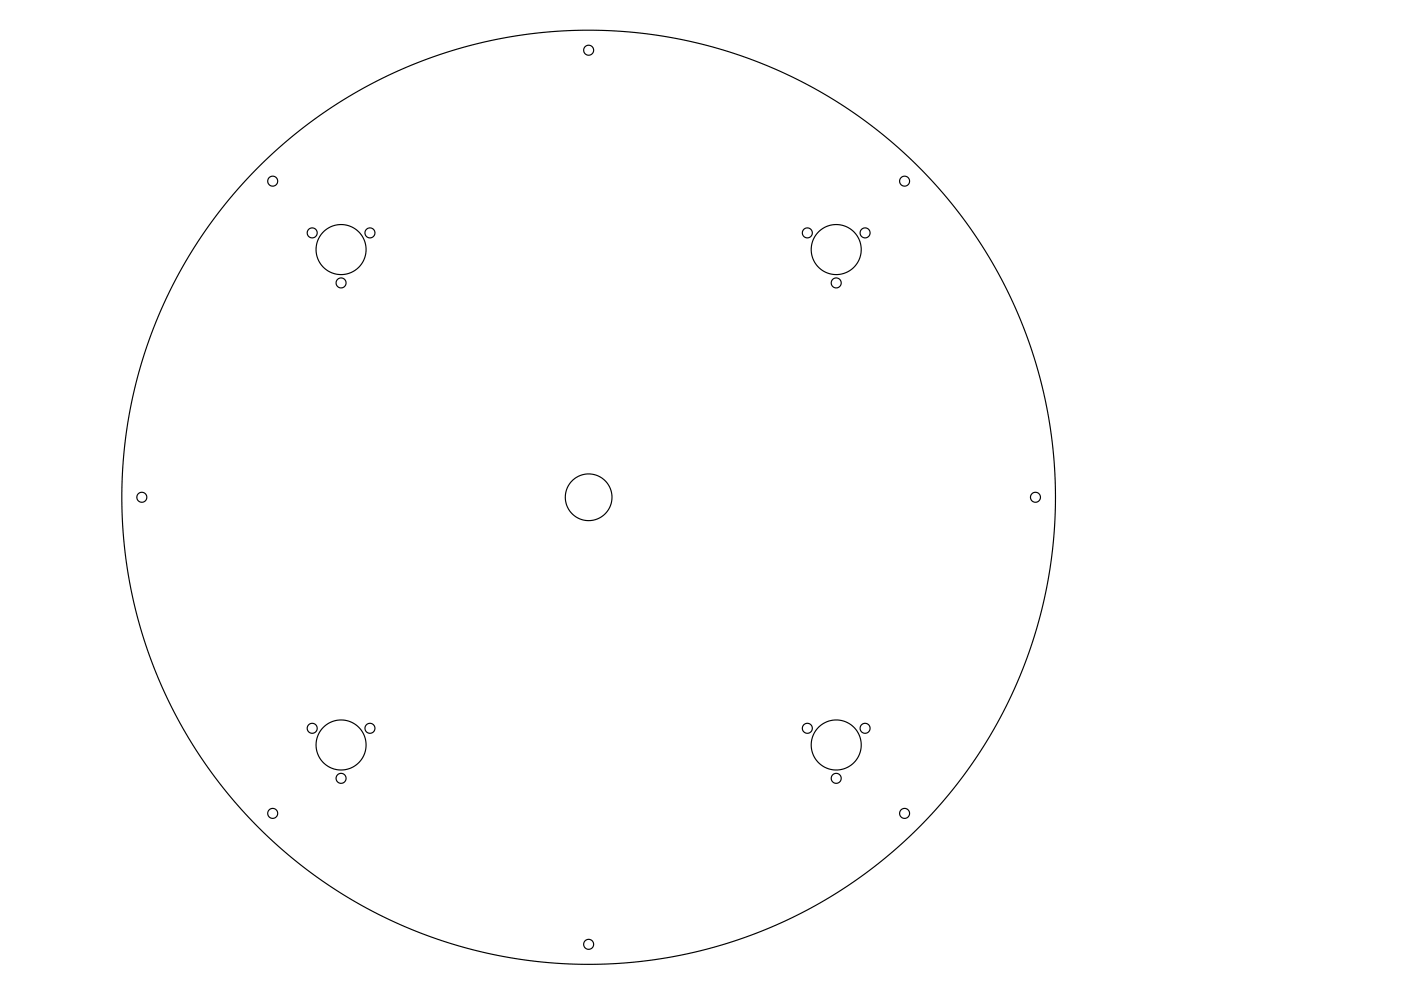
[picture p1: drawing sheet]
<svg xmlns="http://www.w3.org/2000/svg" width="420mm" height="297mm" viewBox="0 0 420 297" stroke-linecap="round" stroke-linejoin="round" font-family="sans-serif">
<g fill="none" stroke="#000" stroke-width=".35">
<circle cx="176.5" cy="15.1" r="1.5"/>
<circle cx="81.8" cy="54.3" r="1.5"/>
<circle cx="271.3" cy="54.3" r="1.5"/>
<circle cx="93.6" cy="69.8" r="1.5"/>
<circle cx="102.3" cy="74.8" r="7.5"/>
<circle cx="110.9" cy="69.8" r="1.5"/>
<circle cx="242.1" cy="69.8" r="1.5"/>
<circle cx="250.8" cy="74.8" r="7.5"/>
<circle cx="259.4" cy="69.8" r="1.5"/>
<circle cx="102.3" cy="84.8" r="1.5"/>
<circle cx="250.8" cy="84.8" r="1.5"/>
<circle cx="42.5" cy="149.1" r="1.5"/>
<circle cx="176.5" cy="149.1" r="7"/>
<circle cx="176.5" cy="149.1" r="140"/>
<circle cx="310.5" cy="149.1" r="1.5"/>
<circle cx="93.6" cy="218.3" r="1.5"/>
<circle cx="110.9" cy="218.3" r="1.5"/>
<circle cx="242.1" cy="218.3" r="1.5"/>
<circle cx="259.4" cy="218.3" r="1.5"/>
<circle cx="102.3" cy="233.3" r="1.5"/>
<circle cx="102.3" cy="223.3" r="7.5"/>
<circle cx="250.8" cy="223.3" r="7.5"/>
<circle cx="250.8" cy="233.3" r="1.5"/>
<circle cx="81.8" cy="243.8" r="1.5"/>
<circle cx="271.3" cy="243.8" r="1.5"/>
<circle cx="176.5" cy="283.1" r="1.5"/>
</g>
</svg>
